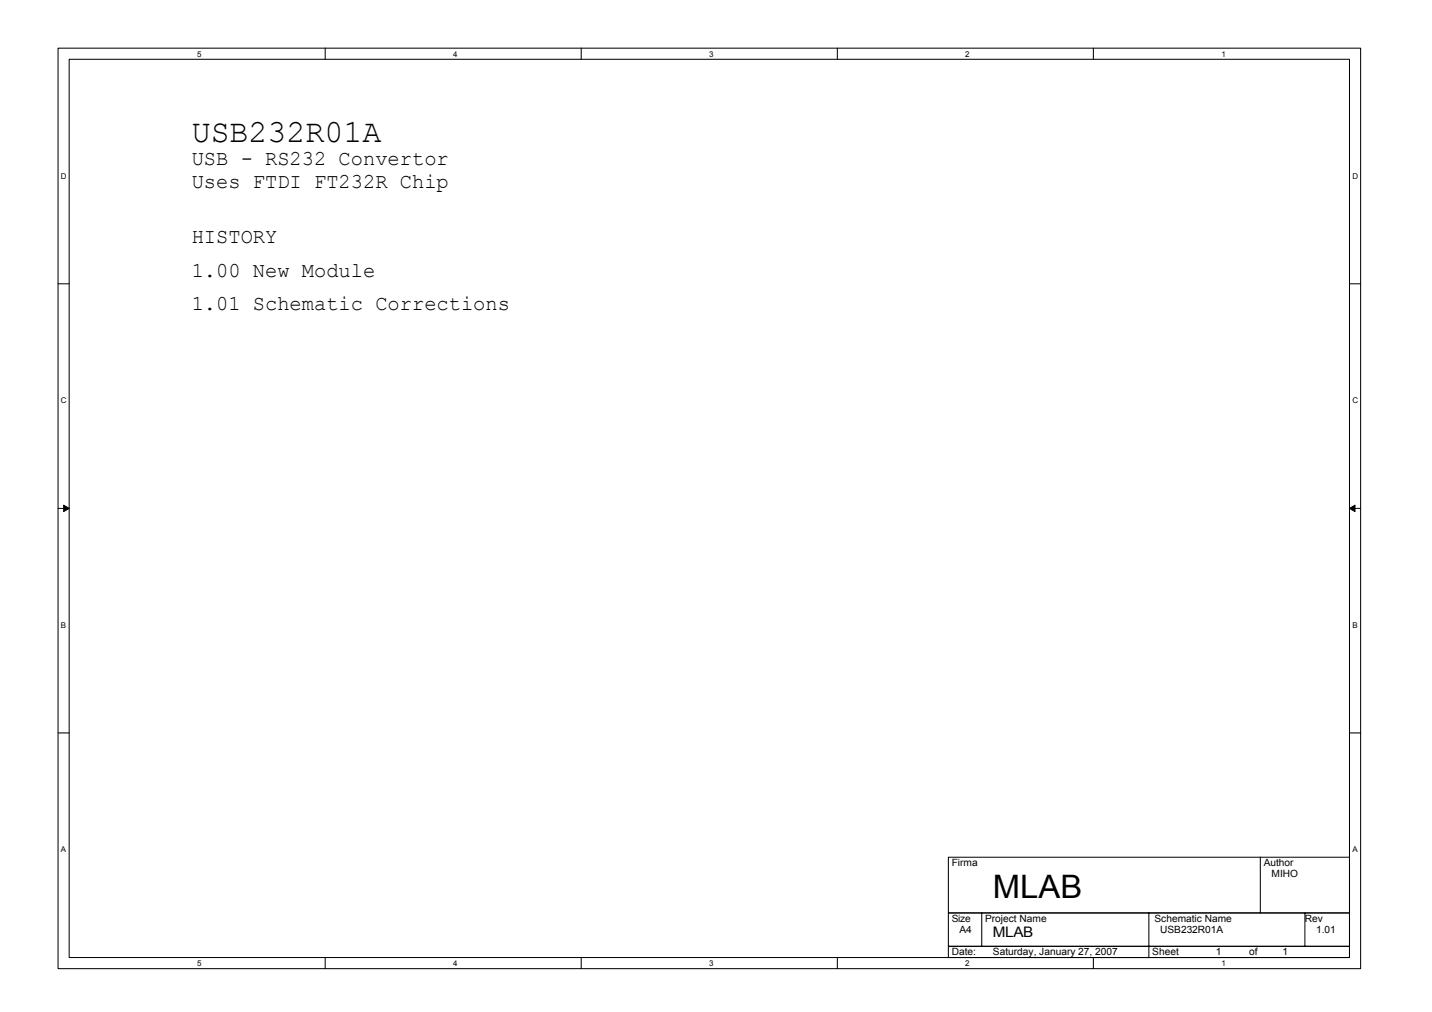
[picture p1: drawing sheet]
<svg xmlns="http://www.w3.org/2000/svg" width="297mm" height="210mm" viewBox="0 0 297 210" stroke-linecap="round" stroke-linejoin="round" font-family="sans-serif">
<defs><g id="words">
<g font-size="6.7">
<text x="39.8" y="29.4">USB232R01A</text>
<text x="206" y="186.2">MLAB</text>
</g>
<g font-size="4.4">
<text x="39.8" y="34.3">USB - RS232 Convertor</text>
<text x="39.8" y="38.9">Uses FTDI FT232R Chip</text>
<text x="39.8" y="50.5">HISTORY</text>
<text x="39.8" y="57.4">1.00 New Module</text>
<text x="39.8" y="64.3">1.01 Schematic Corrections</text>
</g>
<text font-size="3" x="206" y="194.4">MLAB</text>
<g font-size="2.1">
<text x="197.4" y="179.6">Firma</text>
<text x="262.1" y="179.6">Author</text>
<text x="263.8" y="181.9">MIHO</text>
<text x="197.4" y="191.2">Size</text>
<text x="204.3" y="191.2">Project Name</text>
<text x="239.5" y="191.2">Schematic Name</text>
<text x="270.7" y="191.2">Rev</text>
<text x="199" y="193.5">A4</text>
<text x="240.6" y="193.5">USB232R01A</text>
<text x="273" y="193.5">1.01</text>
<text x="197.4" y="198.1">Date:</text>
<text x="206" y="198.1">Saturday, January 27, 2007</text>
<text x="239" y="198.1">Sheet</text>
<text x="252.2" y="198.1">1</text>
<text x="259.1" y="198.1">of</text>
<text x="266.1" y="198.1">1</text>
</g>
<g font-size="1.6">
<text x="40.9" y="11.7">5</text>
<text x="94" y="11.7">4</text>
<text x="147.1" y="11.7">3</text>
<text x="200.2" y="11.7">2</text>
<text x="253.3" y="11.7">1</text>
<text x="12.6" y="37.1">D</text>
<text x="280.5" y="37.1">D</text>
<text x="12.6" y="83.6">C</text>
<text x="280.5" y="83.6">C</text>
<text x="12.6" y="130.2">B</text>
<text x="280.5" y="130.2">B</text>
<text x="12.6" y="176.8">A</text>
<text x="280.5" y="176.8">A</text>
<text x="40.9" y="200.3">5</text>
<text x="94" y="200.3">4</text>
<text x="147.1" y="200.3">3</text>
<text x="200.2" y="200.3">2</text>
<text x="253.3" y="200.3">1</text>
</g>
</g></defs>
<path d="M12 10h270.2v190.9h-270.2zM14.3 12.3h265.6v186.3h-265.6z" fill="none" stroke="#000" stroke-width=".21"/>
<g fill="#fff">
<path d="M40.9 10.2h.9v1.9h-.9z"/>
<path d="M40.9 198.9h.9v1.8h-.9z"/>
</g>
<path d="M67.5 10v2.3M67.5 198.6v2.3" fill="none" stroke="#000" stroke-width=".21"/>
<g fill="#fff">
<path d="M94 10.2h.9v1.9h-.9z"/>
<path d="M94 198.9h.9v1.8h-.9z"/>
</g>
<path d="M120.6 10v2.3M120.6 198.6v2.3" fill="none" stroke="#000" stroke-width=".21"/>
<g fill="#fff">
<path d="M147.1 10.2h.9v1.9h-.9z"/>
<path d="M147.1 198.9h.9v1.8h-.9z"/>
</g>
<path d="M173.7 10v2.3M173.7 198.6v2.3" fill="none" stroke="#000" stroke-width=".21"/>
<g fill="#fff">
<path d="M200.2 10.2h.9v1.9h-.9z"/>
<path d="M200.2 198.9h.9v1.8h-.9z"/>
</g>
<path d="M226.8 10v2.3M226.8 198.6v2.3" fill="none" stroke="#000" stroke-width=".21"/>
<g fill="#fff">
<path d="M253.3 10.2h1v1.9h-1z"/>
<path d="M253.3 198.9h1v1.8h-1z"/>
<path d="M12.6 35.6h1.2v1.8h-1.2z"/>
<path d="M280.5 35.6h1.2v1.8h-1.2z"/>
<path d="M12.6 82.1h1.2v1.9h-1.2z"/>
<path d="M280.5 82.1h1.2v1.9h-1.2z"/>
</g>
<path d="M12 58.9h2.3M279.9 58.9h2.3" fill="none" stroke="#000" stroke-width=".21"/>
<g fill="#fff">
<path d="M12.6 128.7h1.1v1.9h-1.1z"/>
<path d="M280.5 128.7h1.1v1.9h-1.1z"/>
</g>
<path d="M12 105.5h2.3M279.9 105.5h2.3" fill="none" stroke="#000" stroke-width=".21"/>
<path d="M13.2 104.8l1.1 .7-1.1 .6zM279.9 105.5l1.2-.7v1.3z" fill="#000" stroke="#000" stroke-width=".21"/>
<g fill="#fff">
<path d="M12.6 175.3h1.1v1.8h-1.1z"/>
<path d="M280.5 175.3h1.1v1.8h-1.1z"/>
</g>
<path d="M12 152h2.3M279.9 152h2.3M196.7 177.8h83.2v11.6h-83.2zM261.4 177.8v11.6M196.7 189.4h83.2v6.9h-83.2zM196.7 196.3h83.2v2.3h-83.2zM203.6 189.4v6.9M238.3 189.4v9.2M270.7 189.4v6.9" fill="none" stroke="#000" stroke-width=".21"/>
<use href="#words"/>
</svg>
